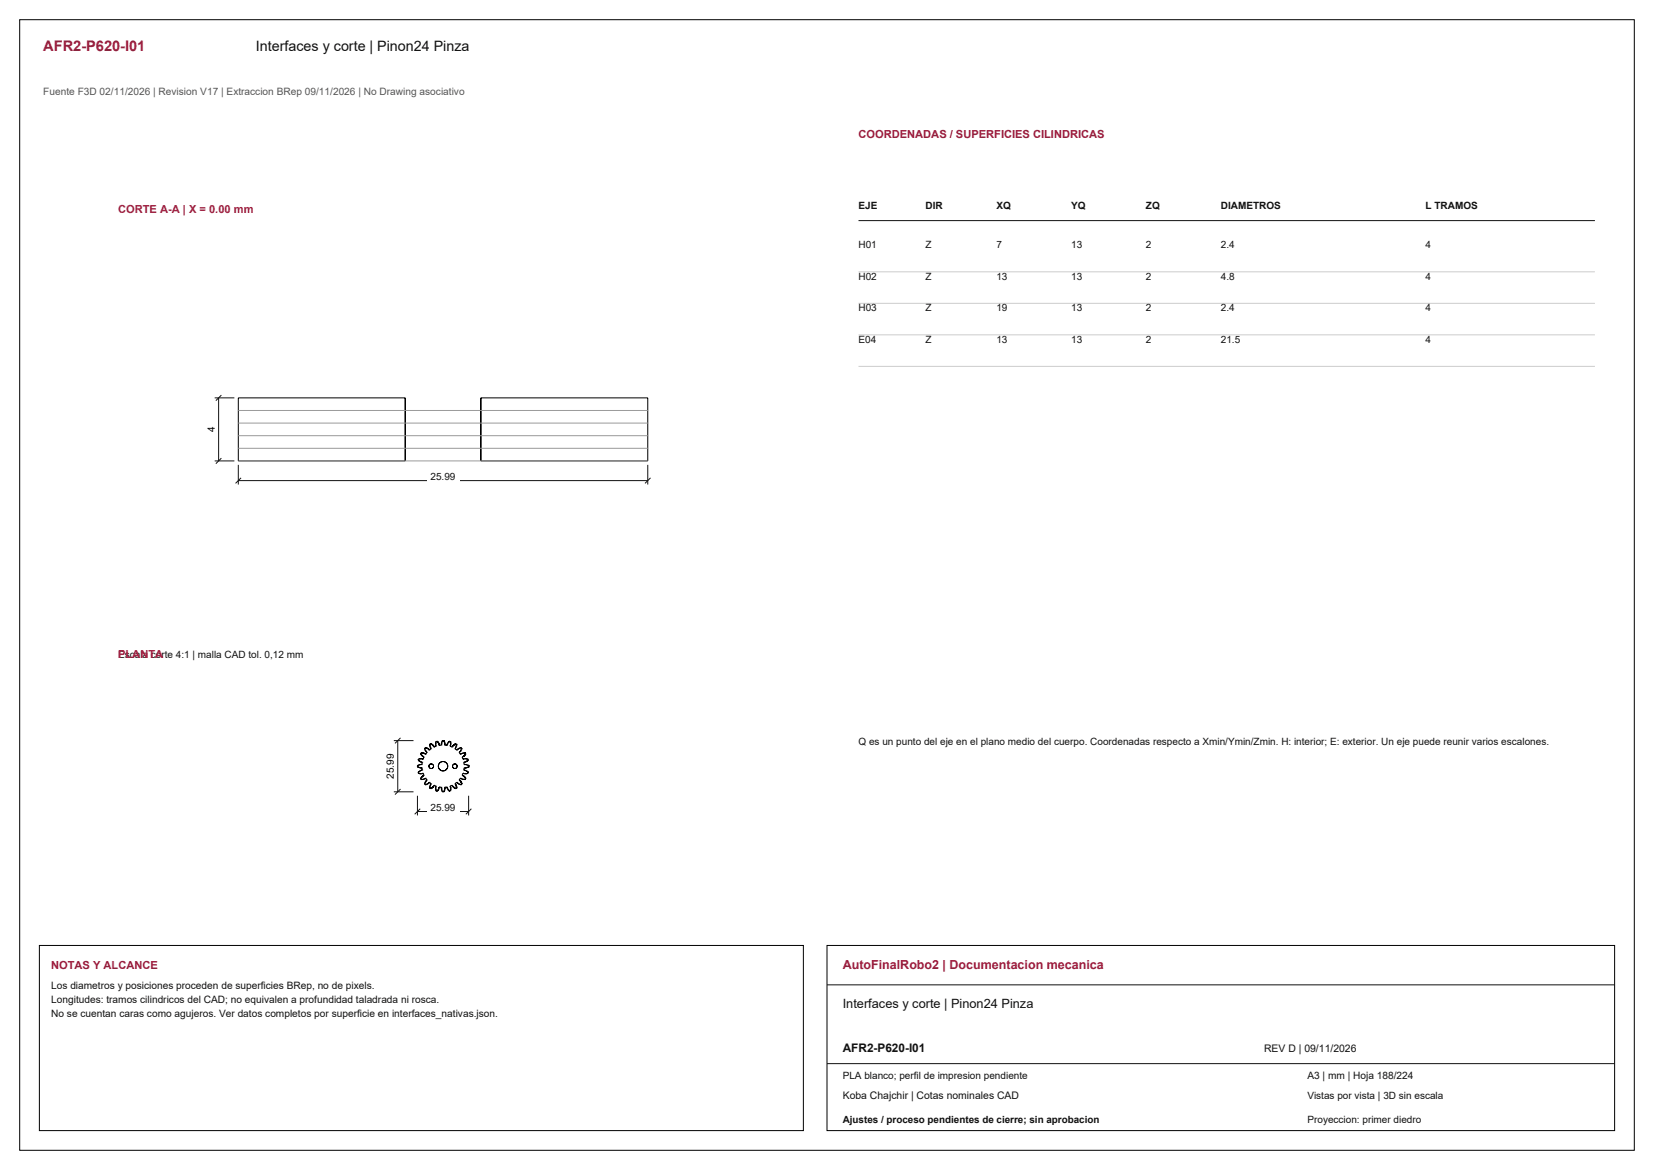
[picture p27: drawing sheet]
<svg xmlns="http://www.w3.org/2000/svg" width="420mm" height="297mm" viewBox="0 0 420 297" stroke-linecap="round" stroke-linejoin="round" font-family="sans-serif">
<defs><g id="words">
<text font-size="3.7" fill="#981b39" x="11" y="13">AFR2-P620-I01</text>
<text font-size="3.6" fill="#111" x="65" y="13">Interfaces y corte | Pinon24 Pinza</text>
<text font-size="3.2" fill="#981b39" x="214" y="246">AutoFinalRobo2 | Documentacion mecanica</text>
<text font-size="3.2" fill="#111" x="214" y="256">Interfaces y corte | Pinon24 Pinza</text>
<text font-size="3" fill="#111" x="214" y="267">AFR2-P620-I01</text>
<g font-size="2.8" fill="#981b39">
<text x="218" y="35">COORDENADAS / SUPERFICIES CILINDRICAS</text>
<text x="13" y="246">NOTAS Y ALCANCE</text>
</g>
<g font-size="2.8" fill="#a91843">
<text x="30" y="54">CORTE A-A | X = 0.00 mm</text>
<text x="30" y="167">PLANTA</text>
</g>
<text font-size="2.6" fill="#555" x="11" y="24">Fuente F3D 02/11/2026 | Revision V17 | Extraccion BRep 09/11/2026 | No Drawing asociativo</text>
<g font-size="2.6" fill="#111">
<text x="13" y="251">Los diametros y posiciones proceden de superficies BRep, no de pixels.</text>
<text x="13" y="254.6">Longitudes: tramos cilindricos del CAD; no equivalen a profundidad taladrada ni rosca.</text>
<text x="13" y="258.2">No se cuentan caras como agujeros. Ver datos completos por superficie en interfaces_nativas.json.</text>
<text x="321" y="267">REV D | 09/11/2026</text>
<text x="332" y="274">A3 | mm | Hoja 188/224</text>
<text x="214" y="279">Koba Chajchir | Cotas nominales CAD</text>
</g>
<g font-size="2.5" fill="#111">
<text x="218" y="53">EJE</text>
<text x="235" y="53">DIR</text>
<text x="253" y="53">XQ</text>
<text x="272" y="53">YQ</text>
<text x="291" y="53">ZQ</text>
<text x="310" y="53">DIAMETROS</text>
<text x="362" y="53">L TRAMOS</text>
<text x="218" y="63">H01</text>
<text x="235" y="63">Z</text>
<text x="253" y="63">7</text>
<text x="272" y="63">13</text>
<text x="291" y="63">2</text>
<text x="310" y="63">2.4</text>
<text x="362" y="63">4</text>
<text x="218" y="71">H02</text>
<text x="235" y="71">Z</text>
<text x="253" y="71">13</text>
<text x="272" y="71">13</text>
<text x="291" y="71">2</text>
<text x="310" y="71">4.8</text>
<text x="362" y="71">4</text>
<text x="218" y="79">H03</text>
<text x="235" y="79">Z</text>
<text x="253" y="79">19</text>
<text x="272" y="79">13</text>
<text x="291" y="79">2</text>
<text x="310" y="79">2.4</text>
<text x="362" y="79">4</text>
<text x="218" y="87">E04</text>
<text x="235" y="87">Z</text>
<text x="253" y="87">13</text>
<text x="272" y="87">13</text>
<text x="291" y="87">2</text>
<text x="310" y="87">21.5</text>
<text x="362" y="87">4</text>
<text x="109.3" y="121.8">25.99</text>
<text x="30" y="167">Escala corte 4:1 | malla CAD tol. 0,12 mm</text>
<text x="218" y="189">Q es un punto del eje en el plano medio del cuerpo. Coordenadas respecto a Xmin/Ymin/Zmin. H: interior; E: exterior. Un eje puede reunir varios escalones.</text>
<text x="109.3" y="205.8">25.99</text>
<text x="214" y="274">PLA blanco; perfil de impresion pendiente</text>
<text x="332" y="279">Vistas por vista | 3D sin escala</text>
<text x="214" y="285">Ajustes / proceso pendientes de cierre; sin aprobacion</text>
<text x="332" y="285">Proyeccion: primer diedro</text>
</g>
<g font-size="2.5">
<text x="54.5" y="109.7" transform="rotate(-90 54.5 109.7)">4</text>
<text x="100" y="197.7" transform="rotate(-90 100 197.7)">25.99</text>
</g>
</g></defs>
<path d="M5 5h410v287h-410zM60.5 101h42.4v16h-42.4zM122.1 101h42.4v16h-42.4z" fill="none" stroke="#000" stroke-width=".25"/>
<path d="M60.5 118v5M164.5 118v5M60.5 122h104M61.2 121.3l-1.4 1.4M165.2 121.3l-1.4 1.4" fill="none" stroke="#111" stroke-width=".25"/>
<path d="M108.3 119.9h8.4v3h-8.4z" fill-rule="evenodd" fill="#fff"/>
<path d="M54.5 117h5M54.5 101h5M55.5 101v16M56.2 116.3l-1.4 1.4M56.2 100.3l-1.4 1.4" fill="none" stroke="#111" stroke-width=".25"/>
<path d="M51.7 107.6h3.2v2.8h-3.2z" fill-rule="evenodd" fill="#fff"/>
<path d="M60.5 117h104M60.5 113.8h104M60.5 110.6h104M60.5 107.4h104M60.5 104.2h104" fill="none" stroke="#9a9a9a" stroke-width=".25"/>
<g fill="none" stroke="#8c8c8c" stroke-width=".25" stroke-dasharray="1.1 .8" stroke-linecap="butt">
<path d="M106 194.7v-.4M106.2 196h.1M106.2 194.2h.1M106.3 192.7l.1-.1M106.3 193h-.1M106.3 194.8h-.1M106.3 194.2h.1M106.4 196.4l-.1-.1M106.4 192.6h.1M106.4 194.8h-.1M106.5 195.8l.1-.1M106.5 196.4h-.1"/>
<path d="M106.6 194.1h.1M106.6 195.7h.1M106.6 193.3l-.1-.1M106.7 195.7l.1-.1M106.7 193.3h-.1M106.7 194.9h-.1M106.7 192.6h.2M106.8 193.4l-.1-.1M106.8 197.6l.1-.1M106.9 196.4h-.2M106.9 192.6h.1M106.9 191.5l-.1-.1"/>
<path d="M106.9 194.1h.2M107 196.4h-.1M107 192.6h.1M107.1 196.4h-.1M107.1 192.6h.1M107.1 194.9l.1 .3M107.1 194.9h-.2M107.2 195.2v.3M107.2 193.8l-.1 .3M107.2 196.4h-.1M107.2 191.1l.1 .1M107.2 193.5v.3"/>
<path d="M107.3 197.8l-.1 .1M107.4 196.9l.3-.1M107.4 191.2h.1M107.4 196.3l.1 .3M107.5 196.6l.2 .2M107.5 192.4l-.1 .3M107.5 197.8h-.1M107.6 191.2l.1 .1M107.7 192.2l-.2 .2M107.7 192.2l-.3-.1M107.7 197.7l-.1 .1M107.8 190l.2-.2"/>
<path d="M107.8 198.9l.1-.1M107.9 198.8v-.2M107.9 190.2l-.1-.1M107.9 190.4v-.2M108 199.2l-.2-.2M108 198.4l.1-.1M108.1 197.5l.1 .3M108.1 190.7l-.1-.1M108.1 189.8l.1 .1M108.2 197.8l.2 .2M108.2 191.2l-.1 .3M108.2 199.1l-.1 .1"/>
<path d="M108.2 189.9h.2M108.4 199.1h-.2M108.4 191l-.2 .2M108.6 190l.1 .1M108.7 198.9l-.1 .1M109 198.6l.2 .2M109.1 199.8l.1-.1M109.2 189.3l-.1-.1M109.2 199.6v-.1M109.2 189.5v-.1M109.2 198.8l.3 .1M109.2 190.2l-.2 .2"/>
<path d="M109.2 199.4l.1-.1M109.3 189.7l-.1-.1M109.4 188.8l.1 .1M109.5 190.1l-.3 .1M110.1 189.4l.1 .3M110.2 199.3l.2 .2M110.2 199.3l-.1 .3M110.4 199.5l.3 .1M110.4 189.5l-.2 .2M110.6 188.9v-.2M110.6 189v-.1M110.6 199.9v-.1"/>
<path d="M110.6 189.1v-.1M110.6 188.5v-.1M110.6 189.2v-.1M110.6 188.4l.1-.1M110.7 189.4l-.3 .1M111 188.2v.1M111.2 188.5l.1 .1M111.3 188.6v.1M111.3 188.7l.1 .1M111.5 199.8h.3M111.8 199.8l.3 .1M111.8 189.2h-.3"/>
<path d="M112.1 189.1l-.3 .1M112.1 189.1v-.2M112.1 188.7v-.1M112.2 188.4v-.1M112.2 188.3v-.1M112.8 188.2v.1M112.8 188.3v.1M112.9 188.6v.1M112.9 199.9l.3-.1M112.9 199.9v.2M112.9 188.9v.2M113.2 199.8h.3"/>
<path d="M113.2 189.2l-.3-.1M113.5 189.2h-.3M113.6 188.8l.1-.1M113.7 188.7v-.1M113.7 188.6l.1-.1M114 188.3v-.1M114.3 199.6l.3-.1M114.3 188.3l.1 .1M114.4 188.4v.1M114.4 199.8v.1M114.4 199.9v.1M114.4 189.1v.1"/>
<path d="M114.4 188.7v.2M114.4 189v.1M114.4 188.9v.1M114.6 199.5l.2-.2M114.6 189.5l-.3-.1M114.8 189.7l-.2-.2M114.8 189.7l.1-.3M114.9 199.6l-.1-.3M115.5 188.9l.1-.1M115.5 198.9l.3-.1M115.7 199.3l.1 .1M115.8 189.6l-.1 .1"/>
<path d="M115.8 198.8l.2-.2M115.8 190.2l-.3-.1M115.8 199.5v.1M115.8 189.4v.1M115.8 199.7l.1 .1M115.9 189.2l-.1 .1M116 190.4l-.2-.2M116.3 190.1l.1-.1M116.4 199l-.1-.1M116.6 198l.2-.2M116.6 189.9h.2M116.8 199.1h-.2"/>
<path d="M116.8 189.9l.1-.1M116.8 197.8l.1-.3M116.8 191.2l-.2-.2M116.9 199.2l-.1-.1M116.9 198.3l.1 .1M116.9 191.5l-.1-.3M117 190.6l-.1 .1M117 189.8l.2 .2M117.1 198.6v.2M117.1 198.8l.1 .1M117.1 190.2v.2M117.2 190.1l-.1 .1"/>
<path d="M117.2 199l-.2 .2M117.3 191.3l.1-.1M117.3 196.8l.2-.2M117.3 196.8l.3 .1M117.4 197.8l-.1-.1M117.5 191.2h.1M117.5 196.6l.1-.3M117.5 192.4l-.2-.2M117.6 192.7l-.1-.3M117.6 197.8h-.1M117.6 192.1l-.3 .1M117.7 191.2l.1-.1"/>
<path d="M117.8 195.5v-.3M117.8 197.9l-.1-.1M117.8 192.6h.1M117.8 193.8v-.3M117.8 195.2l.1-.3M117.9 194.1l-.1-.3M117.9 194.1h.2M117.9 192.6h.1M117.9 196.4h-.1M118 192.6h.1M118 196.4h-.1M118.1 194.9h-.2"/>
<path d="M118.1 197.5l.1 .1M118.1 192.6h.2M118.1 196.4h-.1M118.2 191.4l-.1 .1M118.2 195.6l.1 .1M118.3 196.4h-.2M118.3 194.1h.1M118.3 193.3l-.1 .1M118.3 195.7h.1M118.4 193.3h-.1M118.4 195.7l.1 .1M118.4 194.9h-.1"/>
<path d="M118.5 192.6h.1M118.5 193.2l-.1 .1M118.6 194.2h.1M118.6 192.6l.1 .1M118.6 196.4h-.1M118.7 194.2h.1M118.7 194.8h-.1M118.7 196h.1M118.7 196.3l-.1 .1M118.8 194.8h-.1M118.8 193h-.1M109.5 200.1l-.1 .1"/>
<path d="M110.6 200.1v-.1M110.6 200v-.1M110.6 200.3v-.2M110.6 200.6v-.1M110.7 200.7l-.1-.1M111 200.7v.1M111.3 200.4l-.1 .1M111.3 200.3v.1M111.4 200.2l-.1 .1M112.1 200.1v-.2M112.1 200.4v-.1M112.2 200.7v-.1"/>
<path d="M112.2 200.8v-.1M112.7 201h-.4M112.8 200.7v.1M112.8 200.6v.1M112.9 200.3v.1M113.7 200.3l-.1-.1M113.7 200.4v-.1M113.8 200.5l-.1-.1M114 200.8v-.1M114.4 200.6l-.1 .1M114.4 200.5v.1M114.4 200v.1"/>
<path d="M114.4 200.1v.2M115.6 200.2l-.1-.1"/>
</g>
<g fill="none" stroke="#000" stroke-width=".25">
<path d="M106.1 194.7h.1M106.1 194.3h.1M106.1 194.7l.8 .2M106.1 194.3v.4M106.2 196h.1M106.2 193h.1M106.2 196l.1 .3 .3 .1M106.2 193l.2 .1M106.4 195.9h.1M106.4 193.1h.1M106.4 195.9l-.2 .1M106.4 193.1l.1 .1"/>
<path d="M106.5 195.8h.1M106.5 193.2h.1M106.5 195.8l-.1 .1M106.5 193.2l.7 .3-.1 .6h-.2M106.6 196.4h.1M106.6 192.6h.1M106.6 196.4l.8-.1 .3 .5-.4 .2M106.6 192.6l-.3 .1-.1 .3M106.9 194.9h.1M106.9 194.1h.1M106.9 194.9h.2l.1 .6-.7 .3M106.9 194.1l-.8 .2"/>
<path d="M106.9 197.4h.1M106.9 191.6h.1M106.9 191.6l.2 .2M106.9 197.4l-.1 .2 .1 .3M106.9 197.9h.1M106.9 191.1h.1M106.9 191.1l-.1 .3 .1 .2M106.9 191.1h.2M107.1 197.9h.1M107.1 191.1h.1M107.1 197.9l1-.4 .3 .5-.3 .3M107.1 197.9h-.2"/>
<path d="M107.1 192.6h.1M107.1 192.6h-.5M107.1 197.2h.1M107.1 191.8h.1M107.1 197.2l-.2 .2M107.1 191.8l.1 .1M107.2 197.1h.1M107.2 191.9h.1M107.2 197.1l-.1 .1M107.2 191.1h.1M107.2 191.1l.1 .1M107.2 191.9l.1 .1"/>
<path d="M107.3 191.2h.1M107.3 191.2h.2M107.3 197h.1M107.3 192h.1M107.3 197l-.1 .1M107.3 192l.4 .2-.3 .5-.3-.1M107.5 191.2h.1M107.6 191.2h.1M107.6 191.2l.1 .1M107.7 191.3h.1M107.8 199h.1M107.8 190h.1"/>
<path d="M107.8 190l.3 .7M107.8 199l.2 .2M108 199.2h.1M108 189.8h.1M108 189.8l-.2 .2M108.1 189.8h.1M108.1 189.8l.1 .1M108.1 198.3h.1M108.1 190.7h.1M108.1 190.7l.3 .3-.3 .5-.4-.2M108.1 198.3l-.3 .7M108.2 189.9h.1"/>
<path d="M108.2 189.9h.2M108.4 189.9h.1M108.4 189.9l.1 .1M108.5 190h.1M108.6 190h.1M108.6 190l.1 .1M108.7 190.1h.1M108.7 198.9h.1M108.7 198.9l.3-.3 .5 .3-.4 1M108.7 198.9l-.7 .3M108.7 190.1l.1 .1M108.8 190.2h.1"/>
<path d="M109.1 188.9h.1M109.1 188.9v.2M109.1 199.9h.1M109.1 189.1h.1M109.1 189.1l.4 1-.5 .3-.2-.2M109.1 199.9v.2M109.5 188.9h.1M109.5 188.9h-.4M109.6 188.9h.1M109.6 188.9l.1 .1M109.7 189h.1M109.7 189l.1 .1"/>
<path d="M109.8 199.9h.1M109.8 189.1h.1M109.8 199.9l-.2 .2M109.8 189.1l.1 .1M109.9 199.8h.1M109.9 189.2h.1M109.9 199.8l-.1 .1M109.9 189.2l.1 .1M110 199.7h.1M110 189.3h.1M110 199.7l.2-.4 .5 .3-.1 .8M110 199.7l-.1 .1"/>
<path d="M110 189.3l.1 .1M110.1 189.4h.1M110.6 188.6h.1M110.6 188.6l.1 .8-.5 .3-.1-.3M111 188.2h.1M111 188.2l-.3 .1-.1 .3M111 188.2v.1M111 188.3h.1M111 188.3l.1 .1M111.1 188.4h.1M111.1 188.4l.1 .1M111.2 188.5h.1"/>
<path d="M111.2 188.5l.1 .1M111.3 188.6h.1M111.3 188.6l.1 .2M111.4 188.8h.1M111.4 188.8l.1 .2M111.5 189h.1M112.1 188.9h.1M112.1 188.9v.2l-.6 .1v-.2M112.3 188.1h.1M112.3 188.1l-.2 .8M112.3 188h.1M112.3 188v.1"/>
<path d="M112.3 188h.4M112.7 188h.1M112.7 188v.1M112.7 188.1h.1M112.7 188.1l.2 .8M112.9 188.9h.1M113.8 188.5h.1M113.8 188.5l-.3 .7-.6-.1v-.2M113.9 188.4h.1M113.9 188.4l-.1 .1M114 188.2h.1M114 188.2l-.1 .2"/>
<path d="M114 188.2l.3 .1M114.3 188.3h.1M114.3 188.3l.1 .3M114.4 188.6h.1M114.4 188.6l-.1 .8 .5 .3 .2-.4M114.4 199.9h.1M114.4 199.9v.5M115 199.7h.1M115 189.3h.1M115 199.7l.1 .1M115 199.7l-.2-.4-.5 .3 .1 .3M115.1 199.8h.1"/>
<path d="M115.1 189.2h.1M115.1 189.2l-.1 .1M115.1 199.8l.1 .1M115.2 199.9h.1M115.2 189.1h.1M115.2 199.9l.2 .2M115.2 189.1l-.1 .1M115.4 188.9h.1M115.4 188.9l-.2 .2M115.4 188.9l.2-.1 .3 .1M115.7 199.3h.1M115.7 199.3l.1 .1"/>
<path d="M115.8 199.4h.1M115.8 199.4v.1M115.8 199.5h.1M115.8 199.5v.2M115.8 199.7h.1M115.8 199.7l.1 .1M115.9 199.8h.1M115.9 199.8v.1M115.9 199.9h.1M115.9 189.1h.1M115.9 199.9v.2M115.9 189.1l-.4 1 .5 .3 .3-.3"/>
<path d="M115.9 188.9h.1M115.9 188.9v.2M116.3 198.9h.1M116.3 190.1h.1M116.3 198.9l.7 .3M116.3 198.9l-.3-.3-.5 .3 .2 .4M116.8 198.2h.1M116.8 198.2l.1 .1M116.9 198.3h.1M116.9 190.7h.1M116.9 190.7l-.3 .3 .3 .5 1-.4M116.9 198.3l.1 .1"/>
<path d="M117 198.4h.1M117 198.4v.1M117 199.2h.1M117 189.8h.1M117 189.8l-.7 .3M117 189.8l.2 .2M117 198.5h.1M117 198.5l.1 .1M117.1 198.6h.1M117.1 198.6v.2M117.1 198.8h.1M117.1 198.8l.1 .1"/>
<path d="M117.2 198.9h.1M117.2 198.9v.1M117.2 199h.1M117.2 190h.1M117.2 190l-.3 .7M117.2 199l-.2 .2M117.6 196.9h.1M117.6 196.9l.1 .1M117.7 197h.1M117.7 192h.1M117.7 197l.1 .1M117.7 192l-.4 .2 .3 .5 .8-.1"/>
<path d="M117.8 197.1h.1M117.8 191.9h.1M117.8 191.9l-.1 .1M117.8 197.1l.1 .1M117.9 197.2h.1M117.9 191.8h.1M117.9 197.2l.1 .1M117.9 191.8l-.1 .1M117.9 197.9h.1M117.9 191.1h.1M117.9 197.9h.2M117.9 197.9l-1-.4-.3 .5 .2 .2"/>
<path d="M118 197.3h.1M118 197.3l.1 .1M118.1 197.9h.1M118.1 191.1h.1M118.1 191.1h-.2M118.1 191.1l.1 .3-.1 .2M118.1 197.4h.1M118.1 191.6h.1M118.1 197.4v.1M118.1 191.6l-.2 .2M118.1 194.1h.1M118.1 194.9h.1"/>
<path d="M118.1 194.9h-.2l-.1 .6 .6 .2M118.1 194.1l.8 .2M118.1 197.5h.1M118.1 197.5v.4M118.4 196.4h.1M118.4 192.6h.1M118.4 192.6l.3 .1 .1 .3M118.4 196.4l-.8-.1-.3 .5 .3 .1M118.4 195.7h.1M118.4 195.7l.1 .1M118.5 195.8h.1M118.5 193.2h.1"/>
<path d="M118.5 193.2l-.7 .3 .1 .6h.2M118.5 195.8l.1 .1M118.6 195.9h.1M118.6 193.1h.1M118.6 193.1l-.1 .1M118.6 195.9l.1 .1M118.7 196h.1M118.8 196h.1M118.8 193h.1M118.8 193l-.2 .1M118.8 196l-.1 .3-.3 .1M118.9 194.3h.1"/>
<path d="M118.9 194.7h.1M118.9 194.7l-.8 .2M119 194.3h.1M119 194.7h.1M119 194.3v.4M119 194.7h-.1M109.1 200.1h.1M109.1 200.1l.3 .1 .2-.1M109.6 200.1h.1M110.6 200.4h.1M110.6 200.4l.1 .3 .3 .1M111 200.8h.1"/>
<path d="M111.1 200.6h.1M111.1 200.6l-.1 .2M111.2 200.5h.1M111.2 200.5l-.1 .1M112.1 200.1h.1M112.1 200.1l.2 .8M112.1 200.1v-.2l-.6-.1-.3 .7M112.3 200.9h.1M112.3 200.9h.4M112.7 200.9h.1M112.9 200.1h.1M112.9 200.1v-.2l.6-.1 .3 .7"/>
<path d="M112.9 200.1l-.2 .8M113.8 200.5h.1M113.8 200.5l.1 .1M113.9 200.6h.1M113.9 200.6l.1 .2M114 200.8h.1M114.4 200.4h.1M114.4 200.4l-.1 .3-.3 .1M115.4 200.1h.1M115.9 200.1h.1M115.9 200.1l-.3 .1-.2-.1"/>
<circle cx="109.5" cy="194.5" r=".6"/>
<circle cx="112.5" cy="194.5" r="1.2"/>
<circle cx="115.5" cy="194.5" r=".6"/>
</g>
<path d="M106 202v5M106 206h13M106.7 205.3l-1.4 1.4M119 202v5M119.7 205.3l-1.4 1.4" fill="none" stroke="#111" stroke-width=".25"/>
<path d="M108.3 203.9h8.4v3h-8.4z" fill-rule="evenodd" fill="#fff"/>
<path d="M100 188h5M101 188v13M101.7 187.3l-1.4 1.4M100 201h5M101.7 200.3l-1.4 1.4" fill="none" stroke="#111" stroke-width=".25"/>
<path d="M97.2 190.6h3.2v7.8h-3.2z" fill-rule="evenodd" fill="#fff"/>
<path d="M218 56h187M210 250h200M210 270h200" fill="none" stroke="#111" stroke-width=".25"/>
<path d="M218 69h187M218 77h187M218 85h187M218 93h187" fill="none" stroke="#ccc" stroke-width=".25"/>
<path d="M10 240h194v47h-194zM210 240h200v47h-200z" fill="none" stroke="#000" stroke-width=".25"/>
<use href="#words"/>
</svg>
